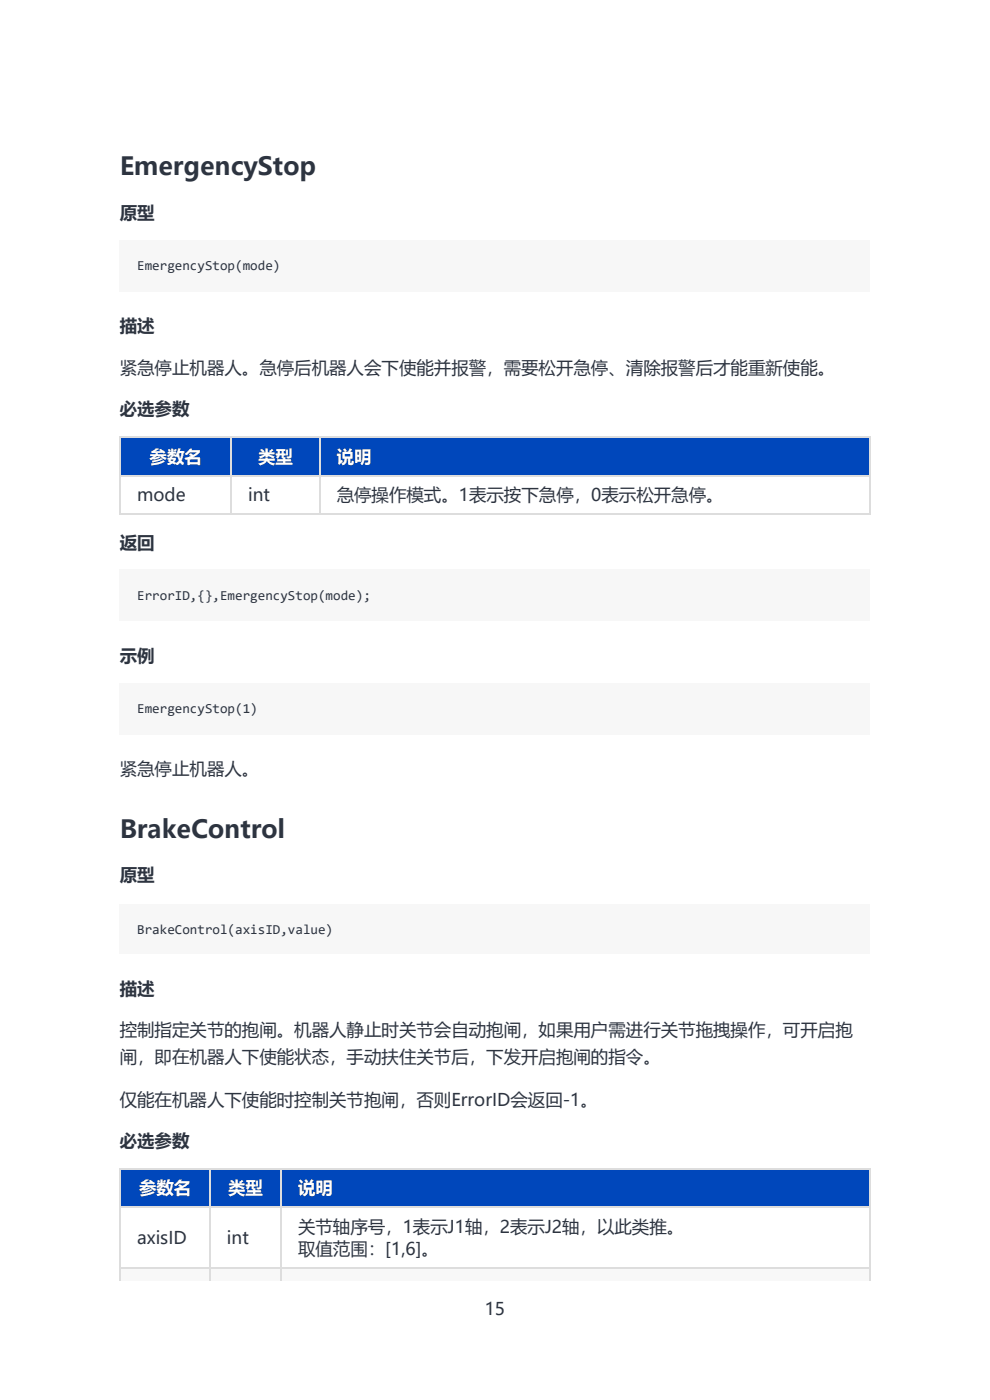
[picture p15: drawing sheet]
<svg xmlns="http://www.w3.org/2000/svg" width="210mm" height="297mm" viewBox="0 0 210 297" stroke-linecap="round" stroke-linejoin="round" font-family="sans-serif">
<defs><g id="words">
<g font-size="5.3" fill="#2d3440">
<text x="25.4" y="37">EmergencyStop</text>
<text x="25.4" y="177.7">BrakeControl</text>
</g>
<g font-size="3.7" fill="#2d3440">
<text x="25.4" y="46.5">原型</text>
<text x="25.4" y="70.3">描述</text>
<text x="25.4" y="79.3">紧急停止机器人。急停后机器人会下使能并报警，需要松开急停、清除报警后才能重新使能。</text>
<text x="25.4" y="88.1">必选参数</text>
<text x="29.1" y="106.3">mode</text>
<text x="52.6" y="106.3">int</text>
<text x="71.4" y="106.3">急停操作模式。1表示按下急停，0表示松开急停。</text>
<text x="25.4" y="116.4">返回</text>
<text x="25.4" y="140.4">示例</text>
<text x="25.4" y="164.5">紧急停止机器人。</text>
<text x="25.4" y="187">原型</text>
<text x="25.4" y="211">描述</text>
<text x="25.4" y="219.8">控制指定关节的抱闸。机器人静止时关节会自动抱闸，如果用户需进行关节拖拽操作，可开启抱</text>
<text x="25.4" y="225.6">闸，即在机器人下使能状态，手动扶住关节后，下发开启抱闸的指令。</text>
<text x="25.4" y="234.6">仅能在机器人下使能时控制关节抱闸，否则ErrorID会返回-1。</text>
<text x="25.4" y="243.3">必选参数</text>
<text x="29.1" y="263.9">axisID</text>
<text x="48.1" y="263.9">int</text>
<text x="63.2" y="261.6">关节轴序号，1表示J1轴，2表示J2轴，以此类推。</text>
<text x="63.2" y="266.3">取值范围：[1,6]。</text>
<text x="102.8" y="279">15</text>
</g>
<g font-size="3.7" fill="#fff">
<text x="31.7" y="98.1">参数名</text>
<text x="54.8" y="98.1">类型</text>
<text x="71.4" y="98.1">说明</text>
<text x="29.5" y="253.4">参数名</text>
<text x="48.4" y="253.4">类型</text>
<text x="63.2" y="253.4">说明</text>
</g>
<g font-size="2.9" fill="#2d3440">
<text x="29.1" y="57.4">EmergencyStop(mode)</text>
<text x="29.1" y="127.2">ErrorID,{},EmergencyStop(mode);</text>
<text x="29.1" y="151.2">EmergencyStop(1)</text>
<text x="29.1" y="198.1">BrakeControl(axisID,value)</text>
</g>
</g></defs>
<path d="M25.4 51h159.2v10.9h-159.2z" fill="#f7f7f7"/>
<path d="M25.4 92.6h23.5v8.2h-23.5z" fill="#fff"/>
<path d="M25.4 92.6h23.5v8.2h-23.5z" fill="#0047bb"/>
<path d="M48.9 92.6h18.8v8.2h-18.8z" fill="#fff"/>
<path d="M48.9 92.6h18.8v8.2h-18.8z" fill="#0047bb"/>
<path d="M67.7 92.6h116.6v8.2h-116.6z" fill="#fff"/>
<path d="M67.7 92.6h116.6v8.2h-116.6z" fill="#0047bb"/>
<g fill="#fff">
<path d="M25.4 100.8h23.5v8.2h-23.5z"/>
<path d="M48.9 100.8h18.8v8.2h-18.8z"/>
<path d="M67.7 100.8h116.6v8.2h-116.6z"/>
</g>
<path d="M25.4 92.7h159.2M25.5 92.6v16.6M49.1 92.6v16.6M67.8 92.6v16.6M184.5 92.6v16.6M25.4 100.9h159.2M25.4 109.1h159.2" fill="none" stroke="#ddd" stroke-width=".26"/>
<g fill="#f7f7f7">
<path d="M25.4 120.9h159.2v10.8h-159.2z"/>
<path d="M25.4 144.9h159.2v10.9h-159.2z"/>
<path d="M25.4 191.7h159.2v10.6h-159.2z"/>
</g>
<path d="M25.4 247.8h19v8.2h-19z" fill="#fff"/>
<path d="M25.4 247.8h19v8.2h-19z" fill="#0047bb"/>
<path d="M44.4 247.8h15.1v8.2h-15.1z" fill="#fff"/>
<path d="M44.4 247.8h15.1v8.2h-15.1z" fill="#0047bb"/>
<path d="M59.5 247.8h124.8v8.2h-124.8z" fill="#fff"/>
<path d="M59.5 247.8h124.8v8.2h-124.8z" fill="#0047bb"/>
<g fill="#fff">
<path d="M25.4 256h19v13h-19z"/>
<path d="M44.4 256h15.1v13h-15.1z"/>
<path d="M59.5 256h124.8v13h-124.8z"/>
</g>
<g fill="#f8f8f8">
<path d="M25.4 269h19v2.7h-19z"/>
<path d="M44.4 269h15.1v2.7h-15.1z"/>
<path d="M59.5 269h124.8v2.7h-124.8z"/>
</g>
<path d="M25.4 256.1h159.2M25.4 247.9h159.2M25.5 247.8v23.9M44.6 247.8v23.9M59.6 247.8v23.9M184.5 247.8v23.9M25.4 269.1h159.2" fill="none" stroke="#ddd" stroke-width=".26"/>
<g fill="#f7f7f7">
<path d="M29.1 54.7h30.4v3.5h-30.4z"/>
<path d="M29.1 124.6h49.5v3.4h-49.5z"/>
<path d="M29.1 148.6h25.7v3.5h-25.7z"/>
<path d="M29.1 195.4h41.5v3.5h-41.5z"/>
</g>
<use href="#words"/>
</svg>
